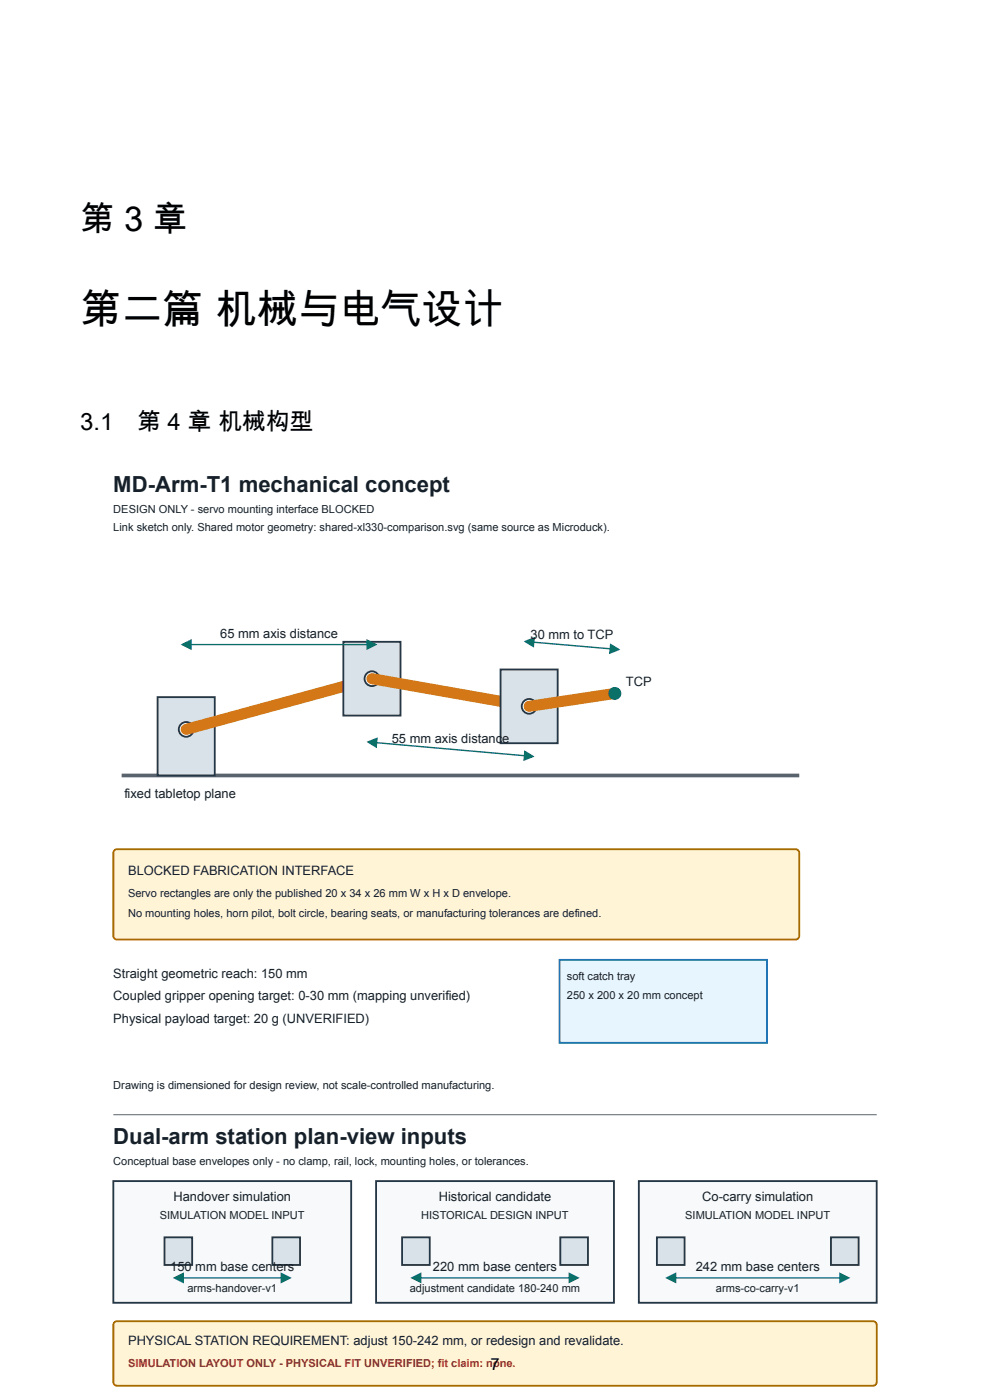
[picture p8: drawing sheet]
<svg xmlns="http://www.w3.org/2000/svg" width="210mm" height="297mm" viewBox="0 0 210 297" stroke-linecap="round" stroke-linejoin="round" font-family="sans-serif">
<defs><g id="words">
<text font-size="8.7" x="17" y="68.7">第二篇 机械与电气设计</text>
<text font-size="7.3" x="17" y="49">第 3 章</text>
<g font-size="5.1">
<text x="17" y="91.2">3.1</text>
<text x="29.1" y="91.2">第 4 章 机械构型</text>
</g>
<g font-size="4.7" fill="#16202a">
<text x="24" y="104.3">MD-Arm-T1 mechanical concept</text>
<text x="24" y="242.7">Dual-arm station plan-view inputs</text>
</g>
<text font-size="3.5" x="104" y="290.5">7</text>
<g font-size="2.7" fill="#16202a">
<text x="46.7" y="135.4">65 mm axis distance</text>
<text x="112.5" y="135.6">30 mm to TCP</text>
<text x="132.8" y="145.5">TCP</text>
<text x="83.1" y="157.6">55 mm axis distance</text>
<text x="26.4" y="169.2">fixed tabletop plane</text>
<text x="27.2" y="185.6">BLOCKED FABRICATION INTERFACE</text>
<text x="24" y="207.5">Straight geometric reach: 150 mm</text>
<text x="24" y="212.2">Coupled gripper opening target: 0-30 mm (mapping unverified)</text>
<text x="24" y="216.9">Physical payload target: 20 g (UNVERIFIED)</text>
<text x="36.8" y="254.9">Handover simulation</text>
<text x="93.1" y="254.9">Historical candidate</text>
<text x="148.9" y="254.9">Co-carry simulation</text>
<text x="36.1" y="269.7">150 mm base centers</text>
<text x="91.8" y="269.7">220 mm base centers</text>
<text x="147.6" y="269.7">242 mm base centers</text>
<text x="27.2" y="285.4">PHYSICAL STATION REQUIREMENT: adjust 150-242 mm, or redesign and revalidate.</text>
</g>
<g font-size="2.3" fill="#16202a">
<text x="24" y="108.8">DESIGN ONLY - servo mounting interface BLOCKED</text>
<text x="24" y="112.7">Link sketch only. Shared motor geometry: shared-xl330-comparison.svg (same source as Microduck).</text>
<text x="27.2" y="190.3">Servo rectangles are only the published 20 x 34 x 26 mm W x H x D envelope.</text>
<text x="27.2" y="194.6">No mounting holes, horn pilot, bolt circle, bearing seats, or manufacturing tolerances are defined.</text>
<text x="120.3" y="207.9">soft catch tray</text>
<text x="120.3" y="211.8">250 x 200 x 20 mm concept</text>
<text x="24" y="231">Drawing is dimensioned for design review, not scale-controlled manufacturing.</text>
<text x="24" y="247">Conceptual base envelopes only - no clamp, rail, lock, mounting holes, or tolerances.</text>
<text x="33.9" y="258.6">SIMULATION MODEL INPUT</text>
<text x="89.4" y="258.6">HISTORICAL DESIGN INPUT</text>
<text x="145.4" y="258.6">SIMULATION MODEL INPUT</text>
<text x="39.7" y="274">arms-handover-v1</text>
<text x="86.9" y="274">adjustment candidate 180-240 mm</text>
<text x="151.9" y="274">arms-co-carry-v1</text>
</g>
<text font-size="2.3" fill="#a61e1e" x="27.2" y="290.1">SIMULATION LAYOUT ONLY - PHYSICAL FIT UNVERIFIED; fit claim: none.</text>
</g></defs>
<path d="M25.8 164.5h143.7" fill="none" stroke="#59636e" stroke-width=".78" stroke-linecap="butt"/>
<path d="M33.4 147.9h12.2v16.6h-12.2z" fill="#d9e2e8" stroke="#243746" stroke-width=".39"/>
<circle cx="39.5" cy="154.7" r="1.56" fill="#fff" stroke="#243746" stroke-width=".39"/>
<path d="M39.5 154.7l39.4-10.7z" fill="#000" stroke="#d47716" stroke-width="2.3"/>
<path d="M72.8 136.2h12.2v15.6h-12.2z" fill="#d9e2e8" stroke="#243746" stroke-width=".39"/>
<circle cx="78.9" cy="144" r="1.56" fill="#fff" stroke="#243746" stroke-width=".39"/>
<path d="M78.9 144l33.3 5.8z" fill="#000" stroke="#d47716" stroke-width="2.3"/>
<path d="M106.2 142h12.1v15.7h-12.1z" fill="#d9e2e8" stroke="#243746" stroke-width=".39"/>
<circle cx="112.2" cy="149.8" r="1.56" fill="#fff" stroke="#243746" stroke-width=".39"/>
<path d="M112.2 149.8l18.2-2.7z" fill="#000" stroke="#d47716" stroke-width="2.3"/>
<circle cx="130.4" cy="147.1" r="1.37" fill="#087f5b"/>
<path d="M39.5 136.7h39.4" fill="none" stroke="#0b6e69" stroke-width=".29"/>
<g fill="#0b6e69">
<path d="M38.3 136.7l2.4-1.1v2.3z"/>
<path d="M77.7 135.6l2.4 1.1-2.4 1.2z"/>
</g>
<path d="M78.9 157.5l33.3 2.9" fill="none" stroke="#0b6e69" stroke-width=".29"/>
<g fill="#0b6e69">
<path d="M77.7 157.4l2.5-1-.2 2.3z"/>
<path d="M111.2 159.1l2.2 1.4-2.4 1z"/>
</g>
<path d="M112.2 136.2l18.2 1.5" fill="none" stroke="#0b6e69" stroke-width=".29"/>
<g fill="#0b6e69">
<path d="M111.1 136.1l2.4-1-.2 2.3z"/>
<path d="M129.4 136.5l2.2 1.3-2.4 1z"/>
</g>
<path d="M24.3 180.4l.5-.2h144a.78 .78 0 0 1 .7 .7v17.6a.78 .78 0 0 1-.7 .8h-144a.78 .78 0 0 1-.8-.8v-17.6z" fill="#fff4d6" stroke="#a66b00" stroke-width=".39"/>
<path d="M118.7 203.6h44v17.6h-44z" fill="#e7f5ff" stroke="#1971c2" stroke-width=".39"/>
<path d="M24 236.5h162" fill="none" stroke="#59636e" stroke-width=".21"/>
<path d="M24 250.6h50.5v25.8h-50.5z" fill="#f7f9fa" stroke="#243746" stroke-width=".39"/>
<g fill="#d9e2e8" stroke="#243746" stroke-width=".39">
<path d="M34.9 262.5h5.9v5.9h-5.9z"/>
<path d="M57.8 262.5h5.8v5.9h-5.8z"/>
</g>
<path d="M37.8 271.1h22.9" fill="none" stroke="#0b6e69" stroke-width=".29"/>
<g fill="#0b6e69">
<path d="M36.7 271.1l2.3-1.2v2.4z"/>
<path d="M59.5 269.9l2.4 1.2-2.4 1.2z"/>
</g>
<path d="M79.8 250.6h50.4v25.8h-50.4z" fill="#f7f9fa" stroke="#243746" stroke-width=".39"/>
<g fill="#d9e2e8" stroke="#243746" stroke-width=".39">
<path d="M85.3 262.5h5.9v5.9h-5.9z"/>
<path d="M118.9 262.5h5.8v5.9h-5.8z"/>
</g>
<path d="M88.2 271.1h33.6" fill="none" stroke="#0b6e69" stroke-width=".29"/>
<g fill="#0b6e69">
<path d="M87.1 271.1l2.3-1.2v2.4z"/>
<path d="M120.6 269.9l2.4 1.2-2.4 1.2z"/>
</g>
<path d="M135.5 250.6h50.5v25.8h-50.5z" fill="#f7f9fa" stroke="#243746" stroke-width=".39"/>
<g fill="#d9e2e8" stroke="#243746" stroke-width=".39">
<path d="M139.3 262.5h5.9v5.9h-5.9z"/>
<path d="M176.3 262.5h5.8v5.9h-5.8z"/>
</g>
<path d="M142.3 271.1h36.9" fill="none" stroke="#0b6e69" stroke-width=".29"/>
<g fill="#0b6e69">
<path d="M141.1 271.1l2.4-1.2v2.4z"/>
<path d="M178 269.9l2.4 1.2-2.4 1.2z"/>
</g>
<path d="M24.3 280.5l.5-.2h160.4a.78 .78 0 0 1 .8 .8v12.1a.78 .78 0 0 1-.8 .8h-160.4a.78 .78 0 0 1-.8-.8v-12.1z" fill="#fff4d6" stroke="#a66b00" stroke-width=".39"/>
<use href="#words"/>
</svg>
